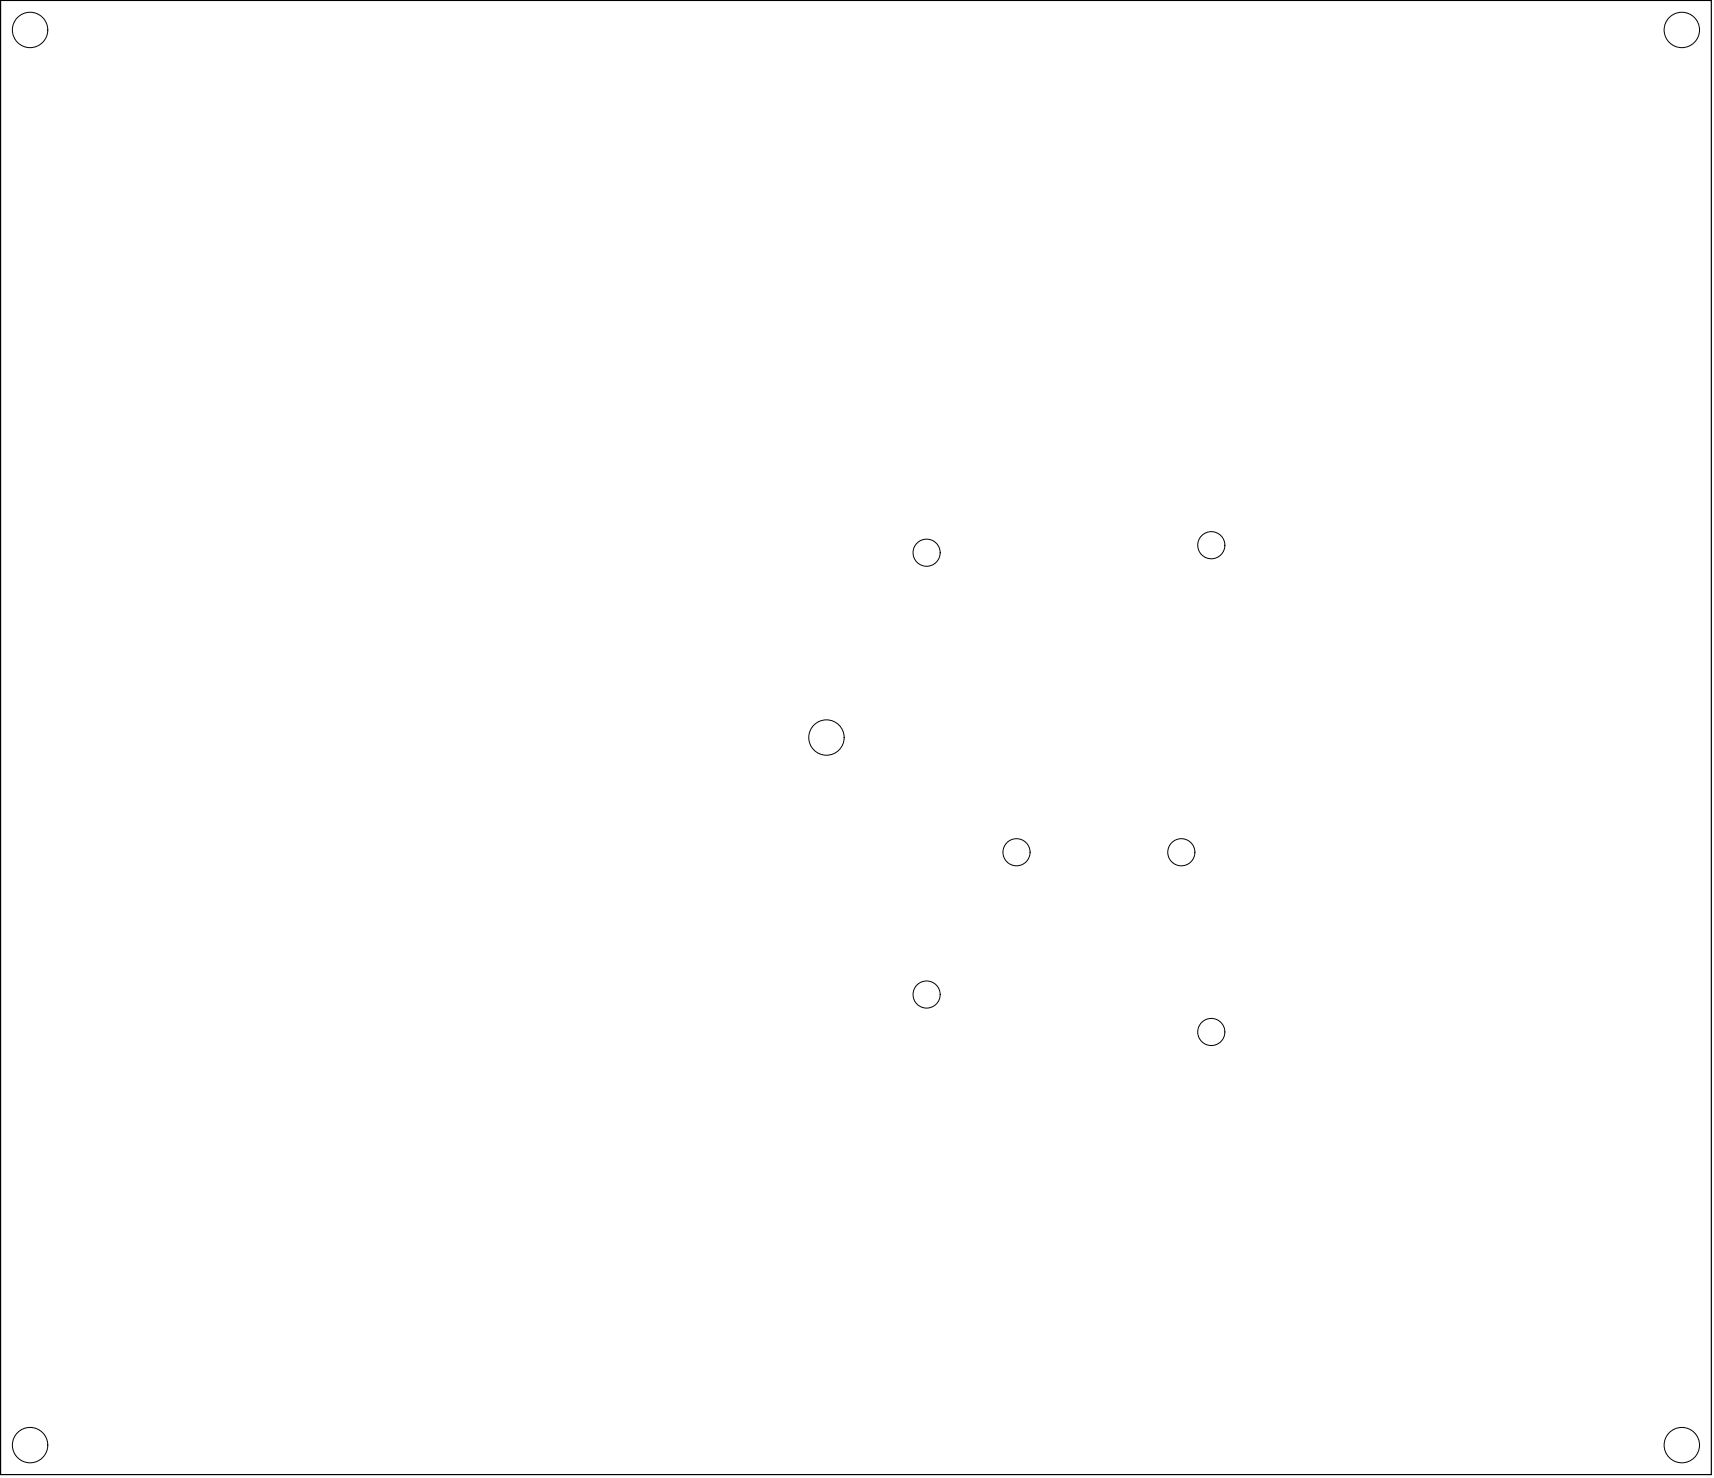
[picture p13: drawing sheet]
<svg xmlns="http://www.w3.org/2000/svg" width="967mm" height="834mm" viewBox="0 0 967 834" stroke-linecap="round" stroke-linejoin="round" font-family="sans-serif">
<path d="M0 0h965v832h-965z" fill="none" stroke="#000" stroke-width=".67"/>
<g fill="none" stroke="#000" stroke-width=".56">
<circle cx="17" cy="17" r="10"/>
<circle cx="949" cy="17" r="10"/>
<circle cx="523" cy="312" r="8"/>
<circle cx="683" cy="308" r="8"/>
<circle cx="466" cy="416" r="10"/>
<circle cx="573" cy="481" r="8"/>
<circle cx="666" cy="481" r="8"/>
<circle cx="523" cy="561" r="8"/>
<circle cx="683" cy="582" r="8"/>
<circle cx="17" cy="815" r="10"/>
<circle cx="949" cy="815" r="10"/>
</g>
</svg>
